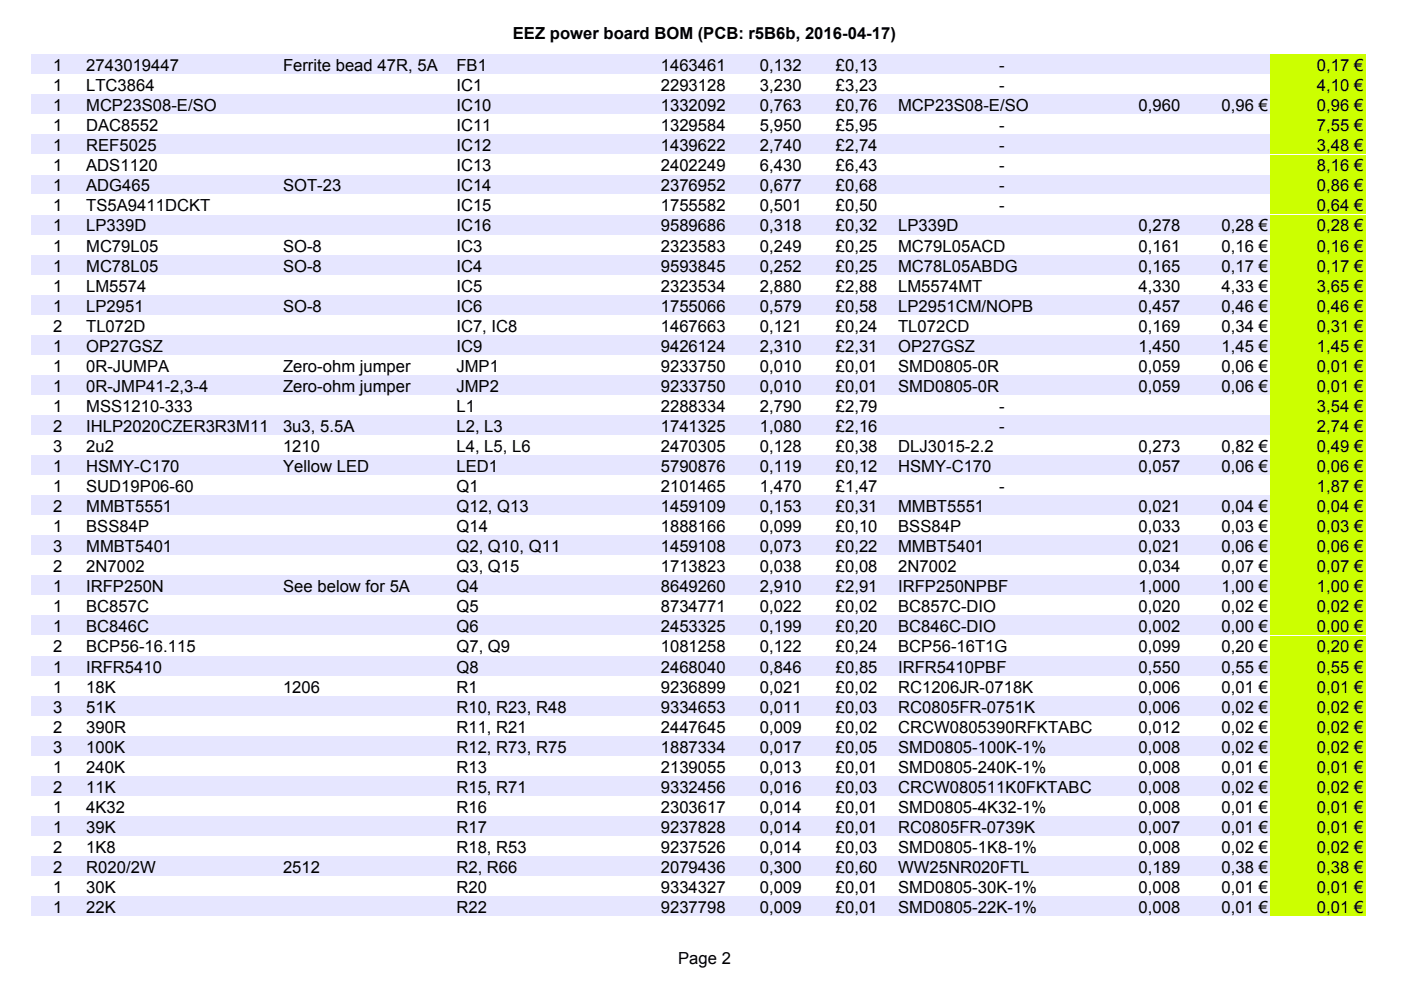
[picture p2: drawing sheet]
<svg xmlns="http://www.w3.org/2000/svg" width="297mm" height="210mm" viewBox="0 0 297 210" stroke-linecap="round" stroke-linejoin="round" font-family="sans-serif">
<defs><g id="words">
<g font-size="3.5">
<text x="108.7" y="8.3">EEZ power board BOM (PCB: r5B6b, 2016-04-17)</text>
<text x="11.3" y="15.1">1</text>
<text x="18.3" y="15.1">2743019447</text>
<text x="60" y="15.1">Ferrite bead 47R, 5A</text>
<text x="96.8" y="15.1">FB1</text>
<text x="140.1" y="15.1">1463461</text>
<text x="161.1" y="15.1">0,132</text>
<text x="177.2" y="15.1">£0,13</text>
<text x="211.8" y="15.1">-</text>
<text x="279.2" y="15.1">0,17 €</text>
<text x="11.3" y="19.3">1</text>
<text x="11.3" y="23.6">1</text>
<text x="18.3" y="19.3">LTC3864</text>
<text x="18.3" y="23.6">MCP23S08-E/SO</text>
<text x="96.8" y="19.3">IC1</text>
<text x="96.8" y="23.6">IC10</text>
<text x="140.1" y="19.3">2293128</text>
<text x="140.1" y="23.6">1332092</text>
<text x="161.1" y="19.3">3,230</text>
<text x="161.1" y="23.6">0,763</text>
<text x="177.2" y="19.3">£3,23</text>
<text x="177.2" y="23.6">£0,76</text>
<text x="190.4" y="23.6">MCP23S08-E/SO</text>
<text x="211.8" y="19.3">-</text>
<text x="241.4" y="23.6">0,960</text>
<text x="259" y="23.6">0,96 €</text>
<text x="279.2" y="19.3">4,10 €</text>
<text x="279.2" y="23.6">0,96 €</text>
<text x="11.3" y="27.8">1</text>
<text x="18.3" y="27.8">DAC8552</text>
<text x="96.8" y="27.8">IC11</text>
<text x="140.1" y="27.8">1329584</text>
<text x="161.1" y="27.8">5,950</text>
<text x="177.2" y="27.8">£5,95</text>
<text x="211.8" y="27.8">-</text>
<text x="279.2" y="27.8">7,55 €</text>
<text x="11.3" y="32.1">1</text>
<text x="18.3" y="32.1">REF5025</text>
<text x="96.8" y="32.1">IC12</text>
<text x="140.1" y="32.1">1439622</text>
<text x="161.1" y="32.1">2,740</text>
<text x="177.2" y="32.1">£2,74</text>
<text x="211.8" y="32.1">-</text>
<text x="279.2" y="32.1">3,48 €</text>
<text x="11.3" y="36.3">1</text>
<text x="11.3" y="40.6">1</text>
<text x="18.3" y="36.3">ADS1120</text>
<text x="18.3" y="40.6">ADG465</text>
<text x="60" y="40.6">SOT-23</text>
<text x="96.8" y="36.3">IC13</text>
<text x="96.8" y="40.6">IC14</text>
<text x="140.1" y="36.3">2402249</text>
<text x="140.1" y="40.6">2376952</text>
<text x="161.1" y="36.3">6,430</text>
<text x="161.1" y="40.6">0,677</text>
<text x="177.2" y="36.3">£6,43</text>
<text x="177.2" y="40.6">£0,68</text>
<text x="211.8" y="36.3">-</text>
<text x="211.8" y="40.6">-</text>
<text x="279.2" y="36.3">8,16 €</text>
<text x="279.2" y="40.6">0,86 €</text>
<text x="11.3" y="44.8">1</text>
<text x="18.3" y="44.8">TS5A9411DCKT</text>
<text x="96.8" y="44.8">IC15</text>
<text x="140.1" y="44.8">1755582</text>
<text x="161.1" y="44.8">0,501</text>
<text x="177.2" y="44.8">£0,50</text>
<text x="211.8" y="44.8">-</text>
<text x="279.2" y="44.8">0,64 €</text>
<text x="11.3" y="49.1">1</text>
<text x="11.3" y="53.3">1</text>
<text x="18.3" y="49.1">LP339D</text>
<text x="18.3" y="53.3">MC79L05</text>
<text x="60" y="53.3">SO-8</text>
<text x="96.8" y="49.1">IC16</text>
<text x="96.8" y="53.3">IC3</text>
<text x="140.1" y="49.1">9589686</text>
<text x="140.1" y="53.3">2323583</text>
<text x="161.1" y="49.1">0,318</text>
<text x="161.1" y="53.3">0,249</text>
<text x="177.2" y="49.1">£0,32</text>
<text x="177.2" y="53.3">£0,25</text>
<text x="190.4" y="49.1">LP339D</text>
<text x="190.4" y="53.3">MC79L05ACD</text>
<text x="241.4" y="49.1">0,278</text>
<text x="241.4" y="53.3">0,161</text>
<text x="259" y="49.1">0,28 €</text>
<text x="259" y="53.3">0,16 €</text>
<text x="279.2" y="49.1">0,28 €</text>
<text x="279.2" y="53.3">0,16 €</text>
<text x="11.3" y="57.6">1</text>
<text x="18.3" y="57.6">MC78L05</text>
<text x="60" y="57.6">SO-8</text>
<text x="96.8" y="57.6">IC4</text>
<text x="140.1" y="57.6">9593845</text>
<text x="161.1" y="57.6">0,252</text>
<text x="177.2" y="57.6">£0,25</text>
<text x="190.4" y="57.6">MC78L05ABDG</text>
<text x="241.4" y="57.6">0,165</text>
<text x="259" y="57.6">0,17 €</text>
<text x="279.2" y="57.6">0,17 €</text>
<text x="11.3" y="61.8">1</text>
<text x="18.3" y="61.8">LM5574</text>
<text x="96.8" y="61.8">IC5</text>
<text x="140.1" y="61.8">2323534</text>
<text x="161.1" y="61.8">2,880</text>
<text x="177.2" y="61.8">£2,88</text>
<text x="190.4" y="61.8">LM5574MT</text>
<text x="241.4" y="61.8">4,330</text>
<text x="259" y="61.8">4,33 €</text>
<text x="279.2" y="61.8">3,65 €</text>
<text x="11.3" y="66.1">1</text>
<text x="11.3" y="70.3">2</text>
<text x="18.3" y="66.1">LP2951</text>
<text x="18.3" y="70.3">TL072D</text>
<text x="60" y="66.1">SO-8</text>
<text x="96.8" y="66.1">IC6</text>
<text x="96.8" y="70.3">IC7, IC8</text>
<text x="140.1" y="66.1">1755066</text>
<text x="140.1" y="70.3">1467663</text>
<text x="161.1" y="66.1">0,579</text>
<text x="161.1" y="70.3">0,121</text>
<text x="177.2" y="66.1">£0,58</text>
<text x="177.2" y="70.3">£0,24</text>
<text x="190.4" y="66.1">LP2951CM/NOPB</text>
<text x="190.4" y="70.3">TL072CD</text>
<text x="241.4" y="66.1">0,457</text>
<text x="241.4" y="70.3">0,169</text>
<text x="259" y="66.1">0,46 €</text>
<text x="259" y="70.3">0,34 €</text>
<text x="279.2" y="66.1">0,46 €</text>
<text x="279.2" y="70.3">0,31 €</text>
<text x="11.3" y="74.6">1</text>
<text x="18.3" y="74.6">OP27GSZ</text>
<text x="96.8" y="74.6">IC9</text>
<text x="140.1" y="74.6">9426124</text>
<text x="161.1" y="74.6">2,310</text>
<text x="177.2" y="74.6">£2,31</text>
<text x="190.4" y="74.6">OP27GSZ</text>
<text x="241.4" y="74.6">1,450</text>
<text x="259" y="74.6">1,45 €</text>
<text x="279.2" y="74.6">1,45 €</text>
<text x="11.3" y="78.8">1</text>
<text x="11.3" y="83.1">1</text>
<text x="18.3" y="78.8">0R-JUMPA</text>
<text x="18.3" y="83.1">0R-JMP41-2,3-4</text>
<text x="60" y="78.8">Zero-ohm jumper</text>
<text x="60" y="83.1">Zero-ohm jumper</text>
<text x="96.8" y="78.8">JMP1</text>
<text x="96.8" y="83.1">JMP2</text>
<text x="140.1" y="78.8">9233750</text>
<text x="140.1" y="83.1">9233750</text>
<text x="161.1" y="78.8">0,010</text>
<text x="161.1" y="83.1">0,010</text>
<text x="177.2" y="78.8">£0,01</text>
<text x="177.2" y="83.1">£0,01</text>
<text x="190.4" y="78.8">SMD0805-0R</text>
<text x="190.4" y="83.1">SMD0805-0R</text>
<text x="241.4" y="78.8">0,059</text>
<text x="241.4" y="83.1">0,059</text>
<text x="259" y="78.8">0,06 €</text>
<text x="259" y="83.1">0,06 €</text>
<text x="279.2" y="78.8">0,01 €</text>
<text x="279.2" y="83.1">0,01 €</text>
<text x="11.3" y="87.3">1</text>
<text x="18.3" y="87.3">MSS1210-333</text>
<text x="96.8" y="87.3">L1</text>
<text x="140.1" y="87.3">2288334</text>
<text x="161.1" y="87.3">2,790</text>
<text x="177.2" y="87.3">£2,79</text>
<text x="211.8" y="87.3">-</text>
<text x="279.2" y="87.3">3,54 €</text>
<text x="11.3" y="91.6">2</text>
<text x="11.3" y="95.8">3</text>
<text x="18.3" y="91.6">IHLP2020CZER3R3M11</text>
<text x="18.3" y="95.8">2u2</text>
<text x="60" y="91.6">3u3, 5.5A</text>
<text x="60" y="95.8">1210</text>
<text x="96.8" y="91.6">L2, L3</text>
<text x="96.8" y="95.8">L4, L5, L6</text>
<text x="140.1" y="91.6">1741325</text>
<text x="140.1" y="95.8">2470305</text>
<text x="161.1" y="91.6">1,080</text>
<text x="161.1" y="95.8">0,128</text>
<text x="177.2" y="91.6">£2,16</text>
<text x="177.2" y="95.8">£0,38</text>
<text x="190.4" y="95.8">DLJ3015-2.2</text>
<text x="211.8" y="91.6">-</text>
<text x="241.4" y="95.8">0,273</text>
<text x="259" y="95.8">0,82 €</text>
<text x="279.2" y="91.6">2,74 €</text>
<text x="279.2" y="95.8">0,49 €</text>
<text x="11.3" y="100.1">1</text>
<text x="18.3" y="100.1">HSMY-C170</text>
<text x="60" y="100.1">Yellow LED</text>
<text x="96.8" y="100.1">LED1</text>
<text x="140.1" y="100.1">5790876</text>
<text x="161.1" y="100.1">0,119</text>
<text x="177.2" y="100.1">£0,12</text>
<text x="190.4" y="100.1">HSMY-C170</text>
<text x="241.4" y="100.1">0,057</text>
<text x="259" y="100.1">0,06 €</text>
<text x="279.2" y="100.1">0,06 €</text>
<text x="11.3" y="104.3">1</text>
<text x="18.3" y="104.3">SUD19P06-60</text>
<text x="96.8" y="104.3">Q1</text>
<text x="140.1" y="104.3">2101465</text>
<text x="161.1" y="104.3">1,470</text>
<text x="177.2" y="104.3">£1,47</text>
<text x="211.8" y="104.3">-</text>
<text x="279.2" y="104.3">1,87 €</text>
<text x="11.3" y="108.6">2</text>
<text x="11.3" y="112.8">1</text>
<text x="18.3" y="108.6">MMBT5551</text>
<text x="18.3" y="112.8">BSS84P</text>
<text x="96.8" y="108.6">Q12, Q13</text>
<text x="96.8" y="112.8">Q14</text>
<text x="140.1" y="108.6">1459109</text>
<text x="140.1" y="112.8">1888166</text>
<text x="161.1" y="108.6">0,153</text>
<text x="161.1" y="112.8">0,099</text>
<text x="177.2" y="108.6">£0,31</text>
<text x="177.2" y="112.8">£0,10</text>
<text x="190.4" y="108.6">MMBT5551</text>
<text x="190.4" y="112.8">BSS84P</text>
<text x="241.4" y="108.6">0,021</text>
<text x="241.4" y="112.8">0,033</text>
<text x="259" y="108.6">0,04 €</text>
<text x="259" y="112.8">0,03 €</text>
<text x="279.2" y="108.6">0,04 €</text>
<text x="279.2" y="112.8">0,03 €</text>
<text x="11.3" y="117.1">3</text>
<text x="18.3" y="117.1">MMBT5401</text>
<text x="96.8" y="117.1">Q2, Q10, Q11</text>
<text x="140.1" y="117.1">1459108</text>
<text x="161.1" y="117.1">0,073</text>
<text x="177.2" y="117.1">£0,22</text>
<text x="190.4" y="117.1">MMBT5401</text>
<text x="241.4" y="117.1">0,021</text>
<text x="259" y="117.1">0,06 €</text>
<text x="279.2" y="117.1">0,06 €</text>
<text x="11.3" y="121.3">2</text>
<text x="11.3" y="125.6">1</text>
<text x="18.3" y="121.3">2N7002</text>
<text x="18.3" y="125.6">IRFP250N</text>
<text x="60" y="125.6">See below for 5A</text>
<text x="96.8" y="121.3">Q3, Q15</text>
<text x="96.8" y="125.6">Q4</text>
<text x="140.1" y="121.3">1713823</text>
<text x="140.1" y="125.6">8649260</text>
<text x="161.1" y="121.3">0,038</text>
<text x="161.1" y="125.6">2,910</text>
<text x="177.2" y="121.3">£0,08</text>
<text x="177.2" y="125.6">£2,91</text>
<text x="190.4" y="121.3">2N7002</text>
<text x="190.4" y="125.6">IRFP250NPBF</text>
<text x="241.4" y="121.3">0,034</text>
<text x="241.4" y="125.6">1,000</text>
<text x="259" y="121.3">0,07 €</text>
<text x="259" y="125.6">1,00 €</text>
<text x="279.2" y="121.3">0,07 €</text>
<text x="279.2" y="125.6">1,00 €</text>
<text x="11.3" y="129.8">1</text>
<text x="18.3" y="129.8">BC857C</text>
<text x="96.8" y="129.8">Q5</text>
<text x="140.1" y="129.8">8734771</text>
<text x="161.1" y="129.8">0,022</text>
<text x="177.2" y="129.8">£0,02</text>
<text x="190.4" y="129.8">BC857C-DIO</text>
<text x="241.4" y="129.8">0,020</text>
<text x="259" y="129.8">0,02 €</text>
<text x="279.2" y="129.8">0,02 €</text>
<text x="11.3" y="134.1">1</text>
<text x="18.3" y="134.1">BC846C</text>
<text x="96.8" y="134.1">Q6</text>
<text x="140.1" y="134.1">2453325</text>
<text x="161.1" y="134.1">0,199</text>
<text x="177.2" y="134.1">£0,20</text>
<text x="190.4" y="134.1">BC846C-DIO</text>
<text x="241.4" y="134.1">0,002</text>
<text x="259" y="134.1">0,00 €</text>
<text x="279.2" y="134.1">0,00 €</text>
<text x="11.3" y="138.3">2</text>
<text x="11.3" y="142.6">1</text>
<text x="18.3" y="138.3">BCP56-16.115</text>
<text x="18.3" y="142.6">IRFR5410</text>
<text x="96.8" y="138.3">Q7, Q9</text>
<text x="96.8" y="142.6">Q8</text>
<text x="140.1" y="138.3">1081258</text>
<text x="140.1" y="142.6">2468040</text>
<text x="161.1" y="138.3">0,122</text>
<text x="161.1" y="142.6">0,846</text>
<text x="177.2" y="138.3">£0,24</text>
<text x="177.2" y="142.6">£0,85</text>
<text x="190.4" y="138.3">BCP56-16T1G</text>
<text x="190.4" y="142.6">IRFR5410PBF</text>
<text x="241.4" y="138.3">0,099</text>
<text x="241.4" y="142.6">0,550</text>
<text x="259" y="138.3">0,20 €</text>
<text x="259" y="142.6">0,55 €</text>
<text x="279.2" y="138.3">0,20 €</text>
<text x="279.2" y="142.6">0,55 €</text>
<text x="11.3" y="146.8">1</text>
<text x="18.3" y="146.8">18K</text>
<text x="60" y="146.8">1206</text>
<text x="96.8" y="146.8">R1</text>
<text x="140.1" y="146.8">9236899</text>
<text x="161.1" y="146.8">0,021</text>
<text x="177.2" y="146.8">£0,02</text>
<text x="190.4" y="146.8">RC1206JR-0718K</text>
<text x="241.4" y="146.8">0,006</text>
<text x="259" y="146.8">0,01 €</text>
<text x="279.2" y="146.8">0,01 €</text>
<text x="11.3" y="151.1">3</text>
<text x="11.3" y="155.3">2</text>
<text x="18.3" y="151.1">51K</text>
<text x="18.3" y="155.3">390R</text>
<text x="96.8" y="151.1">R10, R23, R48</text>
<text x="96.8" y="155.3">R11, R21</text>
<text x="140.1" y="151.1">9334653</text>
<text x="140.1" y="155.3">2447645</text>
<text x="161.1" y="151.1">0,011</text>
<text x="161.1" y="155.3">0,009</text>
<text x="177.2" y="151.1">£0,03</text>
<text x="177.2" y="155.3">£0,02</text>
<text x="190.4" y="151.1">RC0805FR-0751K</text>
<text x="190.4" y="155.3">CRCW0805390RFKTABC</text>
<text x="241.4" y="151.1">0,006</text>
<text x="241.4" y="155.3">0,012</text>
<text x="259" y="151.1">0,02 €</text>
<text x="259" y="155.3">0,02 €</text>
<text x="279.2" y="151.1">0,02 €</text>
<text x="279.2" y="155.3">0,02 €</text>
<text x="11.3" y="159.6">3</text>
<text x="18.3" y="159.6">100K</text>
<text x="96.8" y="159.6">R12, R73, R75</text>
<text x="140.1" y="159.6">1887334</text>
<text x="161.1" y="159.6">0,017</text>
<text x="177.2" y="159.6">£0,05</text>
<text x="190.4" y="159.6">SMD0805-100K-1%</text>
<text x="241.4" y="159.6">0,008</text>
<text x="259" y="159.6">0,02 €</text>
<text x="279.2" y="159.6">0,02 €</text>
<text x="11.3" y="163.8">1</text>
<text x="18.3" y="163.8">240K</text>
<text x="96.8" y="163.8">R13</text>
<text x="140.1" y="163.8">2139055</text>
<text x="161.1" y="163.8">0,013</text>
<text x="177.2" y="163.8">£0,01</text>
<text x="190.4" y="163.8">SMD0805-240K-1%</text>
<text x="241.4" y="163.8">0,008</text>
<text x="259" y="163.8">0,01 €</text>
<text x="279.2" y="163.8">0,01 €</text>
<text x="11.3" y="168.1">2</text>
<text x="11.3" y="172.3">1</text>
<text x="18.3" y="168.1">11K</text>
<text x="18.3" y="172.3">4K32</text>
<text x="96.8" y="168.1">R15, R71</text>
<text x="96.8" y="172.3">R16</text>
<text x="140.1" y="168.1">9332456</text>
<text x="140.1" y="172.3">2303617</text>
<text x="161.1" y="168.1">0,016</text>
<text x="161.1" y="172.3">0,014</text>
<text x="177.2" y="168.1">£0,03</text>
<text x="177.2" y="172.3">£0,01</text>
<text x="190.4" y="168.1">CRCW080511K0FKTABC</text>
<text x="190.4" y="172.3">SMD0805-4K32-1%</text>
<text x="241.4" y="168.1">0,008</text>
<text x="241.4" y="172.3">0,008</text>
<text x="259" y="168.1">0,02 €</text>
<text x="259" y="172.3">0,01 €</text>
<text x="279.2" y="168.1">0,02 €</text>
<text x="279.2" y="172.3">0,01 €</text>
<text x="11.3" y="176.6">1</text>
<text x="18.3" y="176.6">39K</text>
<text x="96.8" y="176.6">R17</text>
<text x="140.1" y="176.6">9237828</text>
<text x="161.1" y="176.6">0,014</text>
<text x="177.2" y="176.6">£0,01</text>
<text x="190.4" y="176.6">RC0805FR-0739K</text>
<text x="241.4" y="176.6">0,007</text>
<text x="259" y="176.6">0,01 €</text>
<text x="279.2" y="176.6">0,01 €</text>
<text x="11.3" y="180.8">2</text>
<text x="11.3" y="185.1">2</text>
<text x="18.3" y="180.8">1K8</text>
<text x="18.3" y="185.1">R020/2W</text>
<text x="60" y="185.1">2512</text>
<text x="96.8" y="180.8">R18, R53</text>
<text x="96.8" y="185.1">R2, R66</text>
<text x="140.1" y="180.8">9237526</text>
<text x="140.1" y="185.1">2079436</text>
<text x="161.1" y="180.8">0,014</text>
<text x="161.1" y="185.1">0,300</text>
<text x="177.2" y="180.8">£0,03</text>
<text x="177.2" y="185.1">£0,60</text>
<text x="190.4" y="180.8">SMD0805-1K8-1%</text>
<text x="190.4" y="185.1">WW25NR020FTL</text>
<text x="241.4" y="180.8">0,008</text>
<text x="241.4" y="185.1">0,189</text>
<text x="259" y="180.8">0,02 €</text>
<text x="259" y="185.1">0,38 €</text>
<text x="279.2" y="180.8">0,02 €</text>
<text x="279.2" y="185.1">0,38 €</text>
<text x="11.3" y="189.3">1</text>
<text x="18.3" y="189.3">30K</text>
<text x="96.8" y="189.3">R20</text>
<text x="140.1" y="189.3">9334327</text>
<text x="161.1" y="189.3">0,009</text>
<text x="177.2" y="189.3">£0,01</text>
<text x="190.4" y="189.3">SMD0805-30K-1%</text>
<text x="241.4" y="189.3">0,008</text>
<text x="259" y="189.3">0,01 €</text>
<text x="279.2" y="189.3">0,01 €</text>
<text x="11.3" y="193.6">1</text>
<text x="18.3" y="193.6">22K</text>
<text x="96.8" y="193.6">R22</text>
<text x="140.1" y="193.6">9237798</text>
<text x="161.1" y="193.6">0,009</text>
<text x="177.2" y="193.6">£0,01</text>
<text x="190.4" y="193.6">SMD0805-22K-1%</text>
<text x="241.4" y="193.6">0,008</text>
<text x="259" y="193.6">0,01 €</text>
<text x="279.2" y="193.6">0,01 €</text>
<text x="143.8" y="204.4">Page 2</text>
</g>
</g></defs>
<path d="M6.7 11.5h262.5v4.2h-262.5z" fill-rule="evenodd" fill="#e6e6ff"/>
<path d="M269.3 11.5h20.1v4.2h-20.1z" fill-rule="evenodd" fill="#cf0"/>
<path d="M6.7 15.8h262.5v4.2h-262.5z" fill-rule="evenodd" fill="#fff"/>
<path d="M269.3 15.8h20.1v4.2h-20.1z" fill-rule="evenodd" fill="#cf0"/>
<path d="M6.7 20h262.5v4.2h-262.5z" fill-rule="evenodd" fill="#e6e6ff"/>
<path d="M269.3 20h20.1v4.2h-20.1z" fill-rule="evenodd" fill="#cf0"/>
<path d="M6.7 24.3h262.5v4.2h-262.5z" fill-rule="evenodd" fill="#fff"/>
<path d="M269.3 24.3h20.1v4.2h-20.1z" fill-rule="evenodd" fill="#cf0"/>
<path d="M6.7 28.5h262.5v4.2h-262.5z" fill-rule="evenodd" fill="#e6e6ff"/>
<path d="M269.3 28.5h20.1v4.2h-20.1z" fill-rule="evenodd" fill="#cf0"/>
<path d="M6.7 32.8h262.5v4.2h-262.5z" fill-rule="evenodd" fill="#fff"/>
<path d="M269.3 32.8h20.1v4.2h-20.1z" fill-rule="evenodd" fill="#cf0"/>
<path d="M6.7 37h262.5v4.2h-262.5z" fill-rule="evenodd" fill="#e6e6ff"/>
<path d="M269.3 37h20.1v4.2h-20.1z" fill-rule="evenodd" fill="#cf0"/>
<path d="M6.7 41.2h262.5v4.3h-262.5z" fill-rule="evenodd" fill="#fff"/>
<path d="M269.3 41.2h20.1v4.3h-20.1z" fill-rule="evenodd" fill="#cf0"/>
<path d="M6.7 45.5h262.5v4.2h-262.5z" fill-rule="evenodd" fill="#e6e6ff"/>
<path d="M269.3 45.5h20.1v4.2h-20.1z" fill-rule="evenodd" fill="#cf0"/>
<path d="M6.7 49.7h262.5v4.3h-262.5z" fill-rule="evenodd" fill="#fff"/>
<path d="M269.3 49.7h20.1v4.3h-20.1z" fill-rule="evenodd" fill="#cf0"/>
<path d="M6.7 54h262.5v4.2h-262.5z" fill-rule="evenodd" fill="#e6e6ff"/>
<path d="M269.3 54h20.1v4.2h-20.1z" fill-rule="evenodd" fill="#cf0"/>
<path d="M6.7 58.2h262.5v4.3h-262.5z" fill-rule="evenodd" fill="#fff"/>
<path d="M269.3 58.2h20.1v4.3h-20.1z" fill-rule="evenodd" fill="#cf0"/>
<path d="M6.7 62.5h262.5v4.2h-262.5z" fill-rule="evenodd" fill="#e6e6ff"/>
<path d="M269.3 62.5h20.1v4.2h-20.1z" fill-rule="evenodd" fill="#cf0"/>
<path d="M6.7 66.7h262.5v4.3h-262.5z" fill-rule="evenodd" fill="#fff"/>
<path d="M269.3 66.7h20.1v4.3h-20.1z" fill-rule="evenodd" fill="#cf0"/>
<path d="M6.7 71h262.5v4.2h-262.5z" fill-rule="evenodd" fill="#e6e6ff"/>
<path d="M269.3 71h20.1v4.2h-20.1z" fill-rule="evenodd" fill="#cf0"/>
<path d="M6.7 75.2h262.5v4.3h-262.5z" fill-rule="evenodd" fill="#fff"/>
<path d="M269.3 75.2h20.1v4.3h-20.1z" fill-rule="evenodd" fill="#cf0"/>
<path d="M6.7 79.5h262.5v4.2h-262.5z" fill-rule="evenodd" fill="#e6e6ff"/>
<path d="M269.3 79.5h20.1v4.2h-20.1z" fill-rule="evenodd" fill="#cf0"/>
<path d="M6.7 83.7h262.5v4.3h-262.5z" fill-rule="evenodd" fill="#fff"/>
<path d="M269.3 83.7h20.1v4.3h-20.1z" fill-rule="evenodd" fill="#cf0"/>
<path d="M6.7 88h262.5v4.3h-262.5z" fill-rule="evenodd" fill="#e6e6ff"/>
<path d="M269.3 88h20.1v4.3h-20.1z" fill-rule="evenodd" fill="#cf0"/>
<path d="M6.7 92.3h262.5v4.2h-262.5z" fill-rule="evenodd" fill="#fff"/>
<path d="M269.3 92.3h20.1v4.2h-20.1z" fill-rule="evenodd" fill="#cf0"/>
<path d="M6.7 96.5h262.5v4.3h-262.5z" fill-rule="evenodd" fill="#e6e6ff"/>
<path d="M269.3 96.5h20.1v4.3h-20.1z" fill-rule="evenodd" fill="#cf0"/>
<path d="M6.7 100.8h262.5v4.2h-262.5z" fill-rule="evenodd" fill="#fff"/>
<path d="M269.3 100.8h20.1v4.2h-20.1z" fill-rule="evenodd" fill="#cf0"/>
<path d="M6.7 105h262.5v4.3h-262.5z" fill-rule="evenodd" fill="#e6e6ff"/>
<path d="M269.3 105h20.1v4.3h-20.1z" fill-rule="evenodd" fill="#cf0"/>
<path d="M6.7 109.3h262.5v4.2h-262.5z" fill-rule="evenodd" fill="#fff"/>
<path d="M269.3 109.3h20.1v4.2h-20.1z" fill-rule="evenodd" fill="#cf0"/>
<path d="M6.7 113.5h262.5v4.3h-262.5z" fill-rule="evenodd" fill="#e6e6ff"/>
<path d="M269.3 113.5h20.1v4.3h-20.1z" fill-rule="evenodd" fill="#cf0"/>
<path d="M6.7 117.8h262.5v4.2h-262.5z" fill-rule="evenodd" fill="#fff"/>
<path d="M269.3 117.8h20.1v4.2h-20.1z" fill-rule="evenodd" fill="#cf0"/>
<path d="M6.7 122h262.5v4.2h-262.5z" fill-rule="evenodd" fill="#e6e6ff"/>
<path d="M269.3 122h20.1v4.2h-20.1z" fill-rule="evenodd" fill="#cf0"/>
<path d="M6.7 126.3h262.5v4.2h-262.5z" fill-rule="evenodd" fill="#fff"/>
<path d="M269.3 126.3h20.1v4.2h-20.1z" fill-rule="evenodd" fill="#cf0"/>
<path d="M6.7 130.5h262.5v4.2h-262.5z" fill-rule="evenodd" fill="#e6e6ff"/>
<path d="M269.3 130.5h20.1v4.2h-20.1z" fill-rule="evenodd" fill="#cf0"/>
<path d="M6.7 134.8h262.5v4.2h-262.5z" fill-rule="evenodd" fill="#fff"/>
<path d="M269.3 134.8h20.1v4.2h-20.1z" fill-rule="evenodd" fill="#cf0"/>
<path d="M6.7 139h262.5v4.2h-262.5z" fill-rule="evenodd" fill="#e6e6ff"/>
<path d="M269.3 139h20.1v4.2h-20.1z" fill-rule="evenodd" fill="#cf0"/>
<path d="M6.7 143.3h262.5v4.2h-262.5z" fill-rule="evenodd" fill="#fff"/>
<path d="M269.3 143.3h20.1v4.2h-20.1z" fill-rule="evenodd" fill="#cf0"/>
<path d="M6.7 147.5h262.5v4.2h-262.5z" fill-rule="evenodd" fill="#e6e6ff"/>
<path d="M269.3 147.5h20.1v4.2h-20.1z" fill-rule="evenodd" fill="#cf0"/>
<path d="M6.7 151.8h262.5v4.2h-262.5z" fill-rule="evenodd" fill="#fff"/>
<path d="M269.3 151.8h20.1v4.2h-20.1z" fill-rule="evenodd" fill="#cf0"/>
<path d="M6.7 156h262.5v4.2h-262.5z" fill-rule="evenodd" fill="#e6e6ff"/>
<path d="M269.3 156h20.1v4.2h-20.1z" fill-rule="evenodd" fill="#cf0"/>
<path d="M6.7 160.3h262.5v4.2h-262.5z" fill-rule="evenodd" fill="#fff"/>
<path d="M269.3 160.3h20.1v4.2h-20.1z" fill-rule="evenodd" fill="#cf0"/>
<path d="M6.7 164.5h262.5v4.2h-262.5z" fill-rule="evenodd" fill="#e6e6ff"/>
<path d="M269.3 164.5h20.1v4.2h-20.1z" fill-rule="evenodd" fill="#cf0"/>
<path d="M6.7 168.8h262.5v4.2h-262.5z" fill-rule="evenodd" fill="#fff"/>
<path d="M269.3 168.8h20.1v4.2h-20.1z" fill-rule="evenodd" fill="#cf0"/>
<path d="M6.7 173h262.5v4.2h-262.5z" fill-rule="evenodd" fill="#e6e6ff"/>
<path d="M269.3 173h20.1v4.2h-20.1z" fill-rule="evenodd" fill="#cf0"/>
<path d="M6.7 177.3h262.5v4.2h-262.5z" fill-rule="evenodd" fill="#fff"/>
<path d="M269.3 177.3h20.1v4.2h-20.1z" fill-rule="evenodd" fill="#cf0"/>
<path d="M6.7 181.5h262.5v4.2h-262.5z" fill-rule="evenodd" fill="#e6e6ff"/>
<path d="M269.3 181.5h20.1v4.2h-20.1z" fill-rule="evenodd" fill="#cf0"/>
<path d="M6.7 185.8h262.5v4.2h-262.5z" fill-rule="evenodd" fill="#fff"/>
<path d="M269.3 185.8h20.1v4.2h-20.1z" fill-rule="evenodd" fill="#cf0"/>
<path d="M6.7 190h262.5v4.2h-262.5z" fill-rule="evenodd" fill="#e6e6ff"/>
<path d="M269.3 190h20.1v4.2h-20.1z" fill-rule="evenodd" fill="#cf0"/>
<use href="#words"/>
</svg>
